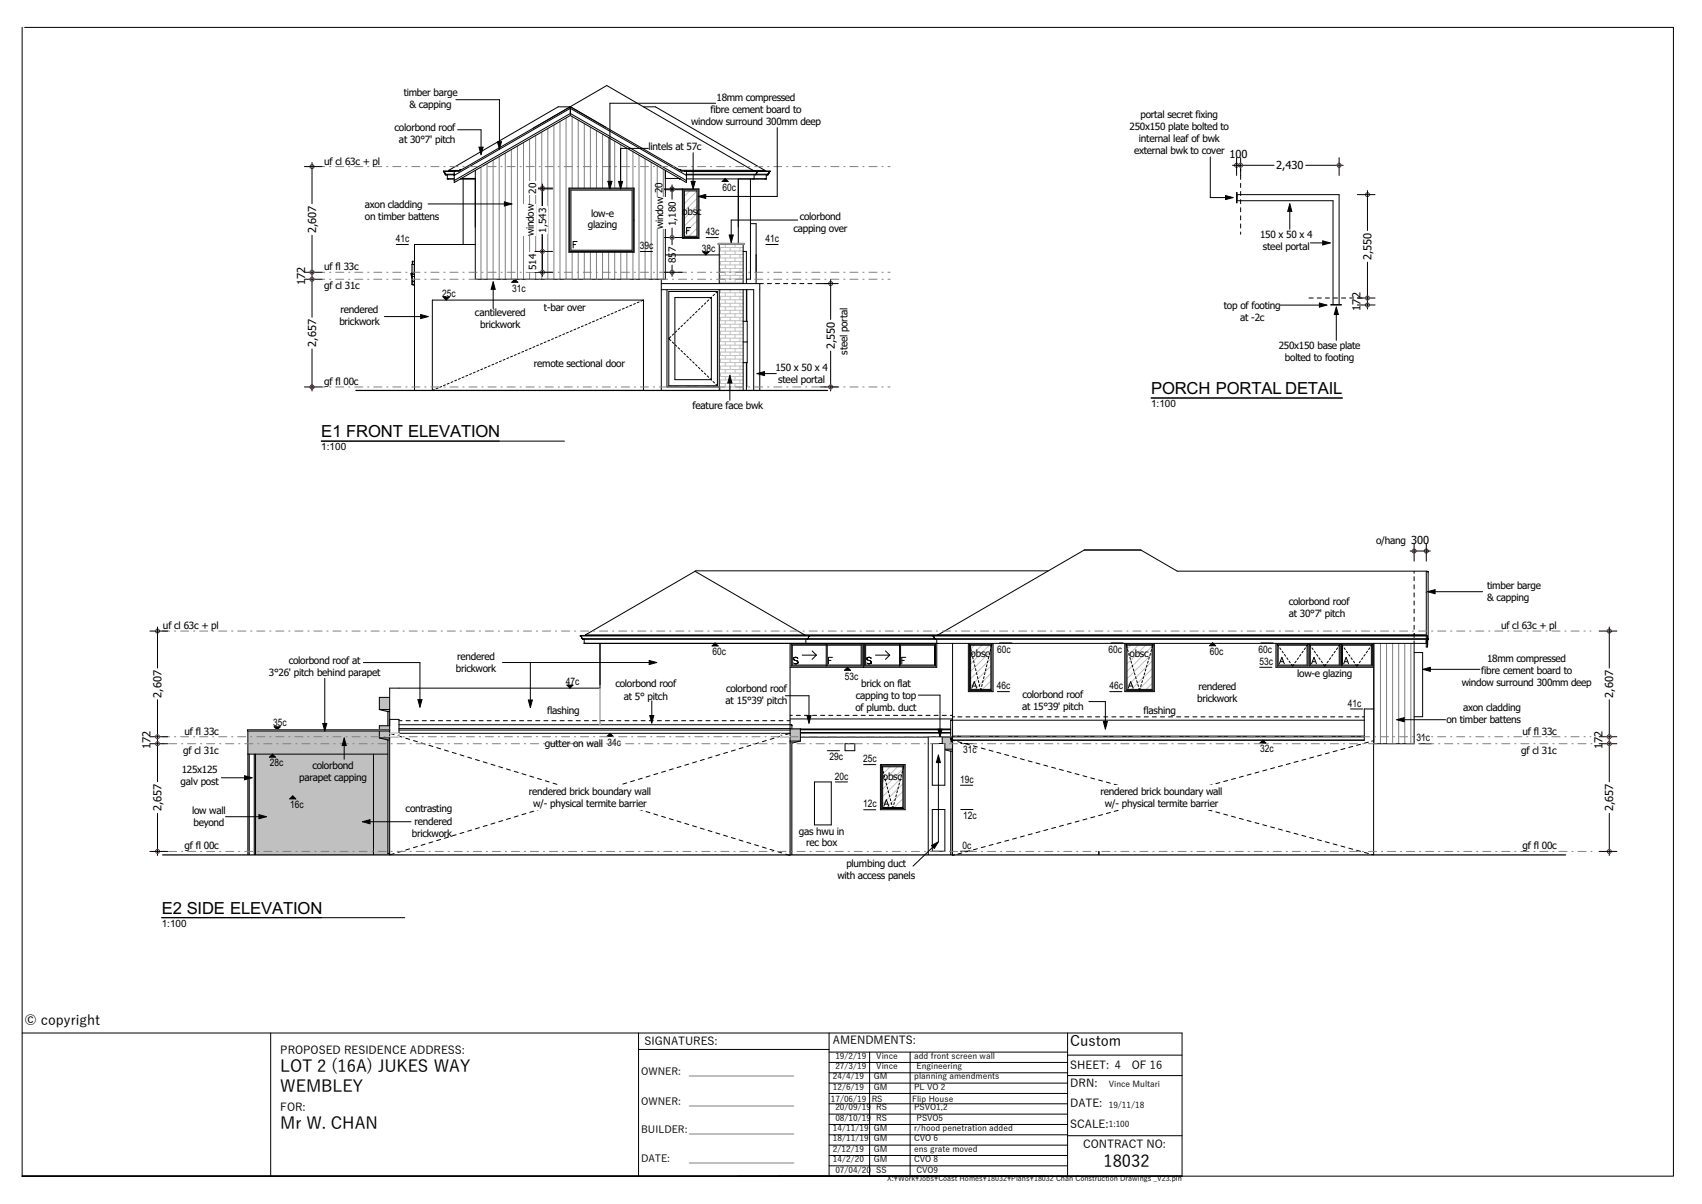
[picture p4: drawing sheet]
<svg xmlns="http://www.w3.org/2000/svg" width="420mm" height="297mm" viewBox="0 0 420 297" stroke-linecap="round" stroke-linejoin="round" font-family="sans-serif">
<defs><g id="words">
<g font-size="4.1">
<text x="284.1" y="97.1">PORCH PORTAL DETAIL</text>
<text x="79.3" y="107.8">E1 FRONT ELEVATION</text>
<text x="39.9" y="225.3">E2 SIDE ELEVATION</text>
<text x="69.2" y="264.4">LOT 2 (16A) JUKES WAY</text>
<text x="69.2" y="269.4">WEMBLEY</text>
<text x="69.2" y="278.5">Mr W. CHAN</text>
<text x="272.3" y="287.9">18032</text>
</g>
<text font-size="3.6" x="264.1" y="258">Custom</text>
<text font-size="3.4" x="6.1" y="252.7">© copyright</text>
<g font-size="2.7">
<text x="303.4" y="39.1">100</text>
<text x="314.9" y="41.8">2,430</text>
<text x="78" y="57.5" transform="rotate(-90 78 57.5)">2,607</text>
<text x="338.4" y="64.2" transform="rotate(-90 338.4 64.2)">2,550</text>
<text x="75.3" y="70.3" transform="rotate(-90 75.3 70.3)">172</text>
<text x="335.7" y="76.6" transform="rotate(-90 335.7 76.6)">172</text>
<text x="78" y="85.6" transform="rotate(-90 78 85.6)">2,657</text>
<text x="206" y="86.1" transform="rotate(-90 206 86.1)">2,550</text>
<text x="39.9" y="172.1" transform="rotate(-90 39.9 172.1)">2,607</text>
<text x="398.1" y="172.1" transform="rotate(-90 398.1 172.1)">2,607</text>
<text x="37.2" y="184.8" transform="rotate(-90 37.2 184.8)">172</text>
<text x="395.4" y="184.8" transform="rotate(-90 395.4 184.8)">172</text>
<text x="39.9" y="200.2" transform="rotate(-90 39.9 200.2)">2,657</text>
<text x="398.1" y="200.2" transform="rotate(-90 398.1 200.2)">2,657</text>
<text x="159" y="257.8">SIGNATURES:</text>
<text x="205.5" y="257.7">AMENDMENTS:</text>
<text x="69.2" y="260">PROPOSED RESIDENCE ADDRESS:</text>
<text x="264.1" y="263.7">SHEET: 4</text>
<text x="279.3" y="263.7">OF 16</text>
<text x="264.1" y="268.2">DRN:</text>
<text x="69.2" y="274.1">FOR:</text>
<text x="264.1" y="273.2">DATE:</text>
<text x="264.1" y="278.2">SCALE:</text>
<text x="267.3" y="283.2">CONTRACT NO:</text>
</g>
<g font-size="2.5">
<text x="99.6" y="23.8">timber barge</text>
<text x="101.1" y="26.7">&amp; capping</text>
<text x="175.4" y="27.8">fibre cement board to</text>
<text x="176.8" y="24.8">18mm compressed</text>
<text x="281.4" y="29.1">portal secret fixing</text>
<text x="97.4" y="32.3">colorbond roof</text>
<text x="98.5" y="35.2">at 30°7' pitch</text>
<text x="170.5" y="30.8">window surround 300mm deep</text>
<text x="278.7" y="32.1">250x150 plate bolted to</text>
<text x="281" y="35.1">internal leaf of bwk</text>
<text x="80" y="40.6">uf cl 63c + pl</text>
<text x="160" y="37.1">lintels at 57c</text>
<text x="279.8" y="38">external bwk to cover</text>
<text x="132.3" y="47.8" transform="rotate(-90 132.3 47.8)">20</text>
<text x="163.5" y="47.7" transform="rotate(-90 163.5 47.7)">20</text>
<text x="178.3" y="47.1">60c</text>
<text x="90" y="51.3">axon cladding</text>
<text x="145.9" y="53.5">low-e</text>
<text x="168.4" y="53">obsc</text>
<text x="90" y="54.3">on timber battens</text>
<text x="97.7" y="59.7">41c</text>
<text x="131.7" y="58.2" transform="rotate(-90 131.7 58.2)">window</text>
<text x="134.8" y="57.4" transform="rotate(-90 134.8 57.4)">1,543</text>
<text x="145.1" y="56.2">glazing</text>
<text x="163.6" y="56.5" transform="rotate(-90 163.6 56.5)">window</text>
<text x="166.7" y="55.8" transform="rotate(-90 166.7 55.8)">1,180</text>
<text x="174.2" y="58">43c</text>
<text x="188.9" y="59.7">41c</text>
<text x="195.8" y="57.2">capping over</text>
<text x="197.4" y="54.2">colorbond</text>
<text x="310.9" y="58.8">150 x 50 x 4</text>
<text x="157.9" y="61.4">39c</text>
<text x="166.7" y="64.9" transform="rotate(-90 166.7 64.9)">857</text>
<text x="173.2" y="62.1">38c</text>
<text x="311.7" y="61.7">steel portal</text>
<text x="80" y="71.4">gf cl 31c</text>
<text x="80" y="66.7">uf fl 33c</text>
<text x="126.4" y="71.9">31c</text>
<text x="132.3" y="66.6" transform="rotate(-90 132.3 66.6)">514</text>
<text x="84.1" y="77.3">rendered</text>
<text x="109.1" y="73.2">25c</text>
<text x="117.2" y="78">cantilevered</text>
<text x="134.2" y="76.6">t-bar over</text>
<text x="302" y="76.2">top of footing</text>
<text x="83.7" y="80.3">brickwork</text>
<text x="118.5" y="81">brickwork</text>
<text x="306" y="79.2">at -2c</text>
<text x="209.1" y="87.5" transform="rotate(-90 209.1 87.5)">steel portal</text>
<text x="315.6" y="86">250x150 base plate</text>
<text x="317.1" y="89">bolted to footing</text>
<text x="80" y="94.9">gf fl 00c</text>
<text x="131.7" y="90.4">remote sectional door</text>
<text x="191.3" y="91.4">150 x 50 x 4</text>
<text x="192.1" y="94.4">steel portal</text>
<text x="170.9" y="100.8">feature face bwk</text>
<text x="284.1" y="100.4">1:100</text>
<text x="79.3" y="111">1:100</text>
<text x="339.6" y="134.3">o/hang 300</text>
<text x="318" y="149.1">colorbond roof</text>
<text x="367" y="145.2">timber barge</text>
<text x="367" y="148.2">&amp; capping</text>
<text x="40.2" y="155.2">uf cl 63c + pl</text>
<text x="318" y="152.1">at 30°7' pitch</text>
<text x="370.4" y="155.2">uf cl 63c + pl</text>
<text x="175.8" y="161.6">60c</text>
<text x="239.5" y="162">obsc</text>
<text x="246" y="161">60c</text>
<text x="273.5" y="161">60c</text>
<text x="278.7" y="162">obsc</text>
<text x="298.6" y="161.6">60c</text>
<text x="310.5" y="161">60c</text>
<text x="66.4" y="166.8">3°26' pitch behind parapet</text>
<text x="71.2" y="163.8">colorbond roof at</text>
<text x="112.5" y="165.7">brickwork</text>
<text x="112.8" y="162.7">rendered</text>
<text x="208.5" y="167.6">53c</text>
<text x="310.8" y="164">53c</text>
<text x="320.1" y="166.9">low-e glazing</text>
<text x="365.5" y="166.2">fibre cement board to</text>
<text x="367" y="163.2">18mm compressed</text>
<text x="139.6" y="168.9">47c</text>
<text x="151.9" y="169.6">colorbond roof</text>
<text x="153.9" y="172.6">at 5° pitch</text>
<text x="179.1" y="173.6">at 15°39' pitch</text>
<text x="179.2" y="170.6">colorbond roof</text>
<text x="211.2" y="172.4">capping to top</text>
<text x="212.5" y="169.4">brick on flat</text>
<text x="246" y="170">46c</text>
<text x="252.3" y="172.1">colorbond roof</text>
<text x="273.8" y="170">46c</text>
<text x="295.4" y="173.1">brickwork</text>
<text x="295.8" y="170.2">rendered</text>
<text x="360.7" y="169.2">window surround 300mm deep</text>
<text x="67.4" y="179.2">35c</text>
<text x="135" y="176.2">flashing</text>
<text x="211.1" y="175.3">of plumb. duct</text>
<text x="252.2" y="175">at 15°39' pitch</text>
<text x="282.2" y="176.2">flashing</text>
<text x="332.6" y="174.3">41c</text>
<text x="356.9" y="178.4">on timber battens</text>
<text x="361" y="175.4">axon cladding</text>
<text x="45.2" y="185.9">gf cl 31c</text>
<text x="45.5" y="181.2">uf fl 33c</text>
<text x="134.5" y="184.2">gutter on wall 34c</text>
<text x="237.7" y="185.8">31c</text>
<text x="311" y="185.6">32c</text>
<text x="349.5" y="182.9">31c</text>
<text x="375.4" y="185.9">gf cl 31c</text>
<text x="375.7" y="181.2">uf fl 33c</text>
<text x="44.8" y="190.8">125x125</text>
<text x="66.6" y="189.1">28c</text>
<text x="77.1" y="189.7">colorbond</text>
<text x="204.7" y="187.6">29c</text>
<text x="213" y="188">25c</text>
<text x="44.6" y="193.8">galv post</text>
<text x="73.8" y="192.7">parapet capping</text>
<text x="130.5" y="196.2">rendered brick boundary wall</text>
<text x="206" y="192.3">20c</text>
<text x="217.9" y="192.3">obsc</text>
<text x="236.9" y="193.1">19c</text>
<text x="271.6" y="196.2">rendered brick boundary wall</text>
<text x="47.4" y="200.8">low wall</text>
<text x="47.7" y="203.8">beyond</text>
<text x="71.6" y="199.3">16c</text>
<text x="100.1" y="200.4">contrasting</text>
<text x="102.3" y="203.4">rendered</text>
<text x="131.6" y="199.2">w/- physical termite barrier</text>
<text x="213" y="199.2">12c</text>
<text x="237.7" y="202.1">12c</text>
<text x="272.6" y="199.2">w/- physical termite barrier</text>
<text x="45.5" y="209.5">gf fl 00c</text>
<text x="101.6" y="206.4">brickwork</text>
<text x="197.1" y="206">gas hwu in</text>
<text x="199" y="208.7">rec box</text>
<text x="237.5" y="209.4">0c</text>
<text x="375.7" y="209.5">gf fl 00c</text>
<text x="208.9" y="213.8">plumbing duct</text>
<text x="206.6" y="216.8">with access panels</text>
<text x="39.9" y="228.6">1:100</text>
<text x="158.2" y="265.3">OWNER:</text>
<text x="170.1" y="265.3">_____________________</text>
<text x="158.2" y="272.6">OWNER:</text>
<text x="170.1" y="272.6">_____________________</text>
<text x="158.2" y="279.6">BUILDER:_____________________</text>
<text x="158.2" y="286.6">DATE:</text>
<text x="170.1" y="286.6">_____________________</text>
</g>
<g font-size="2.1">
<text x="206.1" y="261.1">19/2/19</text>
<text x="206.1" y="263.7">27/3/19</text>
<text x="216.2" y="261.1">Vince</text>
<text x="216.2" y="263.7">Vince</text>
<text x="225.6" y="261.1">add front screen wall</text>
<text x="226.2" y="263.7">Engineering</text>
<text x="205.5" y="266.2">24/4/19</text>
<text x="205.5" y="268.8">12/6/19</text>
<text x="215.6" y="266.2">GM</text>
<text x="215.6" y="268.8">GM</text>
<text x="225.6" y="266.2">planning amendments</text>
<text x="225.6" y="268.8">PL VO 2</text>
<text x="273.6" y="268.1">Vince Multari</text>
<text x="205" y="271.7">17/06/19</text>
<text x="206.1" y="273.9">20/09/19</text>
<text x="215.1" y="271.7">RS</text>
<text x="216.2" y="273.9">RS</text>
<text x="225.1" y="271.7">Flip House</text>
<text x="225.6" y="273.9">PSVO1,2</text>
<text x="273.6" y="273.2">19/11/18</text>
<text x="205.5" y="279">14/11/19</text>
<text x="205.5" y="281.5">18/11/19</text>
<text x="206.1" y="276.4">08/10/19</text>
<text x="215.6" y="279">GM</text>
<text x="215.6" y="281.5">GM</text>
<text x="216.2" y="276.4">RS</text>
<text x="225.6" y="279">r/hood penetration added</text>
<text x="225.6" y="281.5">CVO 6</text>
<text x="226.2" y="276.4">PSVO5</text>
<text x="273.6" y="277.9">1:100</text>
<text x="205.5" y="284.1">2/12/19</text>
<text x="205.5" y="286.7">14/2/20</text>
<text x="215.6" y="284.1">GM</text>
<text x="215.6" y="286.7">GM</text>
<text x="225.6" y="284.1">ens grate moved</text>
<text x="225.6" y="286.7">CVO 8</text>
<text x="206.1" y="289.2">07/04/20</text>
<text x="216.2" y="289.2">SS</text>
<text x="226.2" y="289.2">CVO9</text>
</g>
<text font-size="1.8" x="218.9" y="291.4">X:\Work\Jobs\Coast Homes\18032\Plans\18032 Chan Construction Drawings _V23.pln</text>
</g></defs>
<g fill="none" stroke="#000" stroke-width=".25">
<path d="M5.5 6.8v283.3h407.4M6.1 6.8h406.8v283.2M5.5 254.8h286.2v35.3M66.8 254.8v35.3M157.6 258.9h47M157.6 254.8v35.3M204.6 254.8v35.3M204.6 259.5h58.8M214.6 259.5v30.6M224.6 259.5v30.6M263.4 254.8v35.3M204.6 274.8h58.8"/>
<path d="M204.6 272.3h58.8M204.6 269.7h58.8M204.6 267.2h58.8M204.6 264.6h58.8M204.6 262.1h58.8M204.6 279.9h58.8M204.6 277.4h58.8M263.4 260.3h28.3M263.4 265.3h28.3M204.6 285h58.8M204.6 282.5h58.8M204.6 287.6h58.8"/>
<path d="M263.4 280.2h28.3"/>
</g>
<!-- layer: D1  WALLS-(external) -->
<g fill="none" stroke="#808080" stroke-width=".25">
<path d="M121.7 39.5v29.4M123.2 38.6v30.3M124.7 37.8v31.1M126.2 36.9v32M127.7 36v32.9M129.2 35.2v33.7M130.7 34.3v34.6M132.2 33.4v35.5M133.7 32.6v36.3M135.2 31.7v37.2M136.7 30.8v38.1M138.2 30v38.9"/>
<path d="M139.7 29.1v39.8M141.2 28.7v17.7M142.7 29.6v16.8M144.2 30.5v15.9M145.7 31.3v15.1M147.2 32.2v14.2M148.7 33.1v13.3M150.2 33.9v12.5M151.7 34.8v11.6M153.2 35.7v10.7M154.7 36.5v9.9M156.2 37.4v9"/>
<path d="M157.7 38.3v30.6M159.2 39.1v29.8M118.7 41.2v27.7M120.2 40.4v28.5M160.7 40v28.9M162.2 40.9v28M163.7 41.7v27.2M141.2 62.2v6.7M142.7 62.2v6.7M144.2 62.2v6.7M145.7 62.2v6.7M147.2 62.2v6.7"/>
<path d="M148.7 62.2v6.7M150.2 62.2v6.7M151.7 62.2v6.7M153.2 62.2v6.7M154.7 62.2v6.7M156.2 62.2v6.7"/>
</g>
<g fill="none" stroke="#c0c0c0" stroke-width=".25">
<path d="M170.2 47.1l-1.3 1.3M172 58.1l-.2 .2M172 56.3l-2 2M172 54.5l-3.1 3.1M172 52.6l-3.1 3.1M172 50.8l-3.1 3.1M172 49l-3.1 3.1M172 47.1l-3.1 3.1M177.5 69.7h5.9M177.5 80h5.9M177.5 79.1h5.9M177.5 78.3h5.9"/>
<path d="M177.5 77.4h5.9M177.5 76.5h5.9M177.5 75.7h5.9M177.5 74.8h5.9M177.5 74h5.9M177.5 73.1h5.9M177.5 72.2h5.9M177.5 68.8h5.9M177.5 67.9h5.9M177.5 67.1h5.9M177.5 66.2h5.9M177.5 65.4h5.9"/>
<path d="M177.5 64.5h5.9M177.5 63.6h5.9M177.5 62.8h5.9M177.5 61.9h5.9M177.5 61.1h5.9M177.8 61.1v.8M177.8 62.8v.8M177.8 64.5v.9M177.8 66.2v.9M177.8 67.9v.9M177.8 69.7v.3M177.8 71.5v.7"/>
<path d="M177.8 73.1v.9M177.8 74.8v.9M177.8 76.5v.9M177.8 78.3v.8M177.8 80v.8M179 60.3v.8M179 61.9v.9M179 63.6v.9M179 65.4v.8M179 67.1v.8M179 68.8v.9M179 72.2v.9"/>
<path d="M179 74v.8M179 75.7v.8M179 77.4v.9M179 79.1v.9M180.2 61.1v.8M180.2 62.8v.8M180.2 64.5v.9M180.2 66.2v.9M180.2 67.9v.9M180.2 69.7v.3M180.2 71.5v.7M180.2 73.1v.9"/>
<path d="M180.2 74.8v.9M180.2 76.5v.9M180.2 78.3v.8M180.2 80v.8M181.4 60.3v.8M181.4 61.9v.9M181.4 63.6v.9M181.4 65.4v.8M181.4 67.1v.8M181.4 68.8v.9M181.4 72.2v.9M181.4 74v.8"/>
<path d="M181.4 75.7v.8M181.4 77.4v.9M181.4 79.1v.9M182.6 61.1v.8M182.6 62.8v.8M182.6 64.5v.9M182.6 66.2v.9M182.6 67.9v.9M182.6 69.7v.3M182.6 71.5v.7M182.6 73.1v.9M182.6 74.8v.9"/>
<path d="M182.6 76.5v.9M182.6 78.3v.8M182.6 80v.8M177.5 96.3h5.9M177.5 95.5h5.9M177.5 94.6h5.9M177.5 93.7h5.9M177.5 92.9h5.9M177.5 92h5.9M177.5 91.2h5.9M177.5 90.3h5.9M177.5 89.4h5.9"/>
<path d="M177.5 88.6h5.9M177.5 87.7h5.9M177.5 86.9h5.9M177.5 86h5.9M177.5 85.1h5.9M177.5 84.3h5.9M177.5 83.4h5.9M177.5 82.6h5.9M177.5 81.7h5.9M177.5 80.8h5.9M177.8 81.7v.9M177.8 83.4v.9"/>
<path d="M177.8 85.1v.9M177.8 86.9v.8M177.8 88.6v.8M177.8 90.3v.9M177.8 92v.9M177.8 93.7v.9M177.8 95.5v.8M179 80.8v.9M179 82.6v.8M179 84.3v.8M179 86v.9M179 87.7v.9"/>
<path d="M179 89.4v.9M179 91.2v.8M179 92.9v.8M179 94.6v.9M179 96.3v.2M180.2 81.7v.9M180.2 83.4v.9M180.2 85.1v.9M180.2 86.9v.8M180.2 88.6v.8M180.2 90.3v.9M180.2 92v.9"/>
<path d="M180.2 93.7v.9M180.2 95.5v.8M181.4 80.8v.9M181.4 82.6v.8M181.4 84.3v.8M181.4 86v.9M181.4 87.7v.9M181.4 89.4v.9M181.4 91.2v.8M181.4 92.9v.8M181.4 94.6v.9M181.4 96.3v.2"/>
<path d="M182.6 81.7v.9M182.6 83.4v.9M182.6 85.1v.9M182.6 86.9v.8M182.6 88.6v.8M182.6 90.3v.9M182.6 92v.9M182.6 93.7v.9M182.6 95.5v.8"/>
</g>
<!-- layer: F2a  PLUMBING-(external)-dont show on site -->
<g fill="#c0c0c0">
<path d="M101.7 64.5l.1 .7z" fill-rule="evenodd"/>
<path d="M101.8 64.5h.5v.7h-.5z" fill-rule="evenodd"/>
<path d="M101.7 65.2h.6v2h-.6z" fill-rule="evenodd"/>
<path d="M101.7 67.2v.2z" fill-rule="evenodd"/>
<path d="M101.7 68.5v1.6l.6 .3-.6-.2z" fill-rule="evenodd"/>
<path d="M101.7 68.6l.2 .9 .4-.1v.9l-.6-.2z" fill-rule="evenodd"/>
<path d="M101.7 67.2l.6 .1-.6 .1z" fill-rule="evenodd"/>
</g>
<!-- layer: F2  PLUMBING-(external) -->
<path d="M183.4 79.3h1v10.2h-1M183.4 84.4h1" fill="none" stroke="#000" stroke-width=".25"/>
<!-- layer: D1  WALLS-(external) -->
<g fill="none" stroke="#000" stroke-width=".25">
<path d="M114.3 44.1v16.2M140.4 46.4h16.1v15.8h-16.1zM140.6 46.6h15.7v15.4h-15.7zM140.9 46.9h15.1v14.8h-15.1zM142.4 59.6h-1v1.6M164.2 42v26.9h-46.9v-24.9M168.4 46.6h4.1v12.2h-4.1zM168.6 46.8h3.7v11.8h-3.7zM168.9 47.1h3.1v11.2h-3.1zM169.4 56.9h.6M170.4 56.1h-1v1.6M182.2 44.1v15.9"/>
<path d="M185.2 55.2h1.4v14.8M185.2 44.1v24.8h-1M117.3 60.3h-15v36.2h85.2v-26.5h-24.3M141.4 60.3h.6M144.8 80l-.4 .2M145.8 79.6l-.5 .2M146.7 79.2l-.5 .2M147.6 78.8l-.5 .2M148.5 78.4l-.4 .2M149.4 78l-.4 .2M150.4 77.6l-.5 .2M151.3 77.2l-.5 .2"/>
<path d="M152.2 76.8l-.5 .2M153.1 76.5l-.4 .1M154 76.1l-.4 .2M155 75.7l-.5 .2M155.9 75.3l-.5 .2M156.8 74.9l-.5 .2M157.7 74.5l-.4 .2M158.8 74l-.6 .3M158.8 74h-52.1v22.3M158.8 74v22.3h-52.1M163.2 68.9v27.6M163.2 71.5h22.8v25"/>
<path d="M164.2 62.9h13.3M164.6 71.5v24h12.9M169.1 79.6l-.3 .3M169.9 78.9l-.4 .3M170.6 78.2l-.4 .3M171.3 77.5l-.4 .3M172 76.8l-.3 .3M172.7 76.1l-.3 .3M173.4 75.4l-.3 .3M174.2 74.7l-.4 .3M174.9 74l-.4 .3M175.5 73.4l-.3 .2"/>
<path d="M175.5 73.4h-9v20.3h9M175.5 73.4v20.3M175.6 73.3l-.1 .1M176.3 72.6l-.3 .3M177 71.9l-.3 .4M177 71.9h-12v23.3h12M177 71.9v23.3M177.5 60.3v9.7M177.5 71.5v25M183.4 60.3v9.7M183.4 71.5v25M183.4 62h.8v8"/>
<path d="M184.2 71.5v7.8M184.3 71.5v7.8M186.6 62.9v4.3M107.1 96.1l-.4 .2M108.1 95.7l-.5 .2M109 95.3l-.5 .2M109.9 94.9l-.5 .2M110.8 94.5l-.4 .2M111.7 94.2l-.4 .1M112.7 93.8l-.5 .2M113.6 93.4l-.5 .2M114.5 93l-.5 .2"/>
<path d="M115.4 92.6l-.4 .2M116.3 92.2l-.4 .2M117.3 91.8l-.5 .2M118.2 91.4l-.5 .2M119.1 91l-.5 .2M120 90.6l-.4 .2M120.9 90.2l-.4 .2M121.9 89.8l-.5 .2M122.8 89.4l-.5 .2M123.7 89l-.5 .2M124.6 88.6l-.4 .2M125.5 88.3l-.4 .1"/>
<path d="M126.5 87.9l-.5 .2M127.4 87.5l-.5 .2M128.3 87.1l-.5 .2M129.2 86.7l-.4 .2M130.1 86.3l-.4 .2M131.1 85.9l-.5 .2M132 85.5l-.5 .2M132.9 85.1l-.5 .2M133.8 84.7l-.5 .2M134.7 84.3l-.4 .2M135.6 83.9l-.4 .2M136.6 83.5l-.5 .2"/>
<path d="M137.5 83.1l-.5 .2M138.4 82.7l-.5 .2M139.3 82.4l-.4 .1M140.2 82l-.4 .2M141.2 81.6l-.5 .2M142.1 81.2l-.5 .2M143 80.8l-.5 .2M143.9 80.4l-.4 .2M165.5 83l-.5 .5 .5 .5M165.9 84.4l.4 .3M166.3 82.3l-.4 .4M166.6 85.1l.4 .3"/>
<path d="M167 81.6l-.4 .4M167.3 85.8l.4 .3M167.7 81l-.4 .3M168.1 86.5l.3 .3M168.4 80.3l-.3 .3M168.8 87.2l.3 .3M169.5 87.8l.4 .4M170.2 88.5l.4 .4M170.9 89.2l.4 .4M171.7 89.9l.3 .4M172.4 90.6l.3 .4M173.1 91.3l.3 .4"/>
<path d="M173.8 92l.4 .4M174.5 92.7l.4 .4M175.2 93.4l.3 .3M175.5 93.7l.1 .1M176 94.1l.3 .4M176.7 94.8l.3 .4M184.2 89.5v7M184.3 89.5l-.1 6"/>
</g>
<!-- layer: J1  ROOF-(cover) -->
<g fill="none" stroke="#000" stroke-width=".25">
<path d="M131.6 31.6l18.1-10.5 36.1 20.9M140.7 26.4h-3l-27 15.6M140.7 26.3h.1M140.7 26.3l8.7 5M158.8 26.4h2.9l27.1 15.6M110.7 42h2.8M110.7 44.1h1.4M110.7 42v.2M110.7 44.1h.1M113.6 44.1h3.7M168 42h17.8M182.2 44.1h6.6"/>
<path d="M185.8 42v.2M185.8 42h3M185.8 44.1h.1M188.8 42v.2M188.8 44.1h.1"/>
</g>
<g fill="none" stroke="#000" stroke-width=".25">
<path d="M140.7 26.3l-27.5 15.9M140.7 28l28.7 16.5M140.7 26.3l27.5 15.9M140.7 26.3v1.7M140.7 28l-28.6 16.5M140.7 26.3h.1M109.4 42.3h2.7M109.4 42.3l.4 .6M109.8 42.8v.1M109.8 42.9h.1M109.9 42.9v.1M109.9 42.9l.1 .1"/>
<path d="M110 43h.1M110 43v.1h2.1M110.4 43.1v1h1.7M112.1 43h-2.1M112.1 42.2v2.8l28.6-16.5 28.7 16.5v-2.8M112.1 43.3l28.6-16.6 28.7 16.6M112.2 42.2h.1M112.4 42.2h.1M113.3 42.2h-3.9v.1M113.7 44.1h3.6M113.9 41.8h-.4v.3M117.3 42v2h-3.5"/>
<path d="M164.2 42v2h3.4M167.6 41.8h.4v.3M167.7 44.1h.1M168.2 42.2h21.8v.1M168.9 42.2h.1M169 42.2h.1M186.1 43.1v1M186.7 42.7l-.2 .4M186.7 42.7h.1M186.9 42.2h.1M187 42.2l-.3 .5M189.1 43.1v1h-19.7"/>
<path d="M189.5 43.1h.1M189.5 43v.1h-20.1M189.5 43h.1M189.5 43h-20.1M189.6 42.9l-.1 .1M189.6 42.9h.1M189.7 42.7l-.1 .2M189.7 42.7h.1M190 42.3l-.3 .4M190 42.3h-20.6M101.6 68.3l.3 1.2 .4-.1M102.3 67.3l-.9 .2 .2 .8"/>
<path d="M102.3 68.1l-.7 .2M102.3 67.6l-.8 .2"/>
</g>
<path d="M177.2 60h6.5v.3h-6.5z" fill="none" stroke="#808080" stroke-width=".25"/>
<!-- layer: F2a  PLUMBING-(external)-dont show on site -->
<path d="M101.7 67.2h.6M101.7 67.2v2.9l.6 .2M101.8 64.5v.7M102.3 64.5h-.6v.7M102.3 65.2h-.6v5l.6 .2" fill="none" stroke="#000" stroke-width=".25"/>
<!-- layer: K1  TEXT-(notes) -->
<path d="M174.3 58.6h3M178.2 44.8l.7-.8 .8 .8zM97.8 60.3h3M109.4 73.3h1.5l-.8 .7zM127 68.9l.8 .7h-1.5zM158 62h3M173.4 62.1h1.5l-.7 .8zM189 60.3h3" fill="none" stroke="#000" stroke-width=".25"/>
<path d="M178.2 44.8l.7-.8 .8 .8zM109.4 73.3h1.5l-.8 .7zM126.3 69.6l.7-.7 .8 .7zM173.4 62.1h1.5l-.7 .8z" fill="#000"/>
<path d="M98.3 96.3h103.1v5.9h-103.1z" fill-rule="evenodd" fill="#fff"/>
<path d="M87.8 96.3h116.4" fill="none" stroke="#000" stroke-width=".3"/>
<!-- layer: K1  TEXT-(notes) -->
<g fill="none" stroke="#808080" stroke-width=".25">
<path d="M79.6 41.1h.5M81.3 41.1h.3M82.8 41.1h2M86 41.1h.3M87.5 41.1h2M90.7 41.1h.3M92.2 41.1h2M95.4 41.1h.3M96.9 41.1h2M100.1 41.1h.3M101.6 41.1h2M104.8 41.1h.3"/>
<path d="M106.3 41.1h2M109.5 41.1h.3M111 41.1h2M114.2 41.1h.3M115.7 41.1h2M118.9 41.1h.3M120.4 41.1h2M123.6 41.1h.3M125.1 41.1h2M128.3 41.1h.3M129.8 41.1h2M133 41.1h.3"/>
<path d="M134.5 41.1h2M137.7 41.1h.3M139.2 41.1h2M142.4 41.1h.3M143.9 41.1h2M147.1 41.1h.3M148.6 41.1h2M151.8 41.1h.3M153.3 41.1h2M156.5 41.1h.3M158 41.1h2M161.2 41.1h.3"/>
<path d="M162.7 41.1h2M165.9 41.1h.3M167.4 41.1h2M170.6 41.1h.3M172.1 41.1h2M175.3 41.1h.3M176.8 41.1h2M180 41.1h.3M181.5 41.1h2M184.7 41.1h.3M186.2 41.1h2M189.4 41.1h.3"/>
<path d="M190.9 41.1h2M194.1 41.1h.3M195.6 41.1h2M198.8 41.1h.3M200.3 41.1h2M203.5 41.1h.3M205 41.1h2M208.2 41.1h.3M209.7 41.1h2M212.9 41.1h.3M214.4 41.1h2M217.6 41.1h.3"/>
<path d="M219.1 41.1h.5M79.6 68.9h.5M79.6 67.2h.5M81.3 68.9h.3M81.3 67.2h.3M82.8 68.9h2M82.8 67.2h2M86 68.9h.3M86 67.2h.3M87.5 68.9h2M87.5 67.2h2M90.7 68.9h.3"/>
<path d="M90.7 67.2h.3M92.2 68.9h2M92.2 67.2h2M95.4 68.9h.3M95.4 67.2h.3M96.9 68.9h2M96.9 67.2h2M100.1 68.9h.3M100.1 67.2h.3M101.6 68.9h2M101.6 67.2h2M104.8 68.9h.3"/>
<path d="M104.8 67.2h.3M106.3 68.9h2M106.3 67.2h2M109.5 68.9h.3M109.5 67.2h.3M111 68.9h2M111 67.2h2M114.2 68.9h.3M114.2 67.2h.3M115.7 68.9h2M115.7 67.2h2M118.9 68.9h.3"/>
<path d="M118.9 67.2h.3M120.4 68.9h2M120.4 67.2h2M123.6 68.9h.3M123.6 67.2h.3M125.1 68.9h2M125.1 67.2h2M128.3 68.9h.3M128.3 67.2h.3M129.8 68.9h2M129.8 67.2h2M133 68.9h.3"/>
<path d="M133 67.2h.3M134.5 68.9h2M134.5 67.2h2M137.7 68.9h.3M137.7 67.2h.3M139.2 68.9h2M139.2 67.2h2M142.4 68.9h.3M142.4 67.2h.3M143.9 68.9h2M143.9 67.2h2M147.1 68.9h.3"/>
<path d="M147.1 67.2h.3M148.6 68.9h2M148.6 67.2h2M151.8 68.9h.3M151.8 67.2h.3M153.3 68.9h2M153.3 67.2h2M156.5 68.9h.3M156.5 67.2h.3M158 68.9h2M158 67.2h2M161.2 68.9h.3"/>
<path d="M161.2 67.2h.3M162.7 68.9h2M162.7 67.2h2M165.9 68.9h.3M165.9 67.2h.3M167.4 68.9h2M167.4 67.2h2M170.6 68.9h.3M170.6 67.2h.3M172.1 68.9h2M172.1 67.2h2M175.3 68.9h.3"/>
<path d="M175.3 67.2h.3M176.8 68.9h2M176.8 67.2h2M180 68.9h.3M180 67.2h.3M181.5 68.9h2M181.5 67.2h2M184.7 68.9h.3M184.7 67.2h.3M186.2 68.9h2M186.2 67.2h2M189.4 68.9h.3"/>
<path d="M189.4 67.2h.3M190.9 68.9h2M190.9 67.2h2M194.1 68.9h.3M194.1 67.2h.3M195.6 68.9h2M195.6 67.2h2M198.8 68.9h.3M198.8 67.2h.3M200.3 68.9h2M200.3 67.2h2M203.5 68.9h.3"/>
<path d="M203.5 67.2h.3M205 68.9h2M205 67.2h2M208.2 68.9h.3M208.2 67.2h.3M209.7 68.9h2M209.7 67.2h2M212.9 68.9h.3M212.9 67.2h.3M214.4 68.9h2M214.4 67.2h2M217.6 68.9h.3"/>
<path d="M217.6 67.2h.3M219.1 68.9h.5M219.1 67.2h.5M79.6 95.5h.5M81.3 95.5h.3M82.8 95.5h2M86 95.5h.3M87.5 95.5h2M90.7 95.5h.3M92.2 95.5h2M95.4 95.5h.3M96.9 95.5h2"/>
<path d="M100.1 95.5h.3M101.6 95.5h2M104.8 95.5h.3M106.3 95.5h2M109.5 95.5h.3M111 95.5h2M114.2 95.5h.3M115.7 95.5h2M118.9 95.5h.3M120.4 95.5h2M123.6 95.5h.3M125.1 95.5h2"/>
<path d="M128.3 95.5h.3M129.8 95.5h2M133 95.5h.3M134.5 95.5h2M137.7 95.5h.3M139.2 95.5h2M142.4 95.5h.3M143.9 95.5h2M147.1 95.5h.3M148.6 95.5h2M151.8 95.5h.3M153.3 95.5h2"/>
<path d="M156.5 95.5h.3M158 95.5h2M161.2 95.5h.3M162.7 95.5h2M165.9 95.5h.3M167.4 95.5h2M170.6 95.5h.3M172.1 95.5h2M175.3 95.5h.3M176.8 95.5h2M180 95.5h.3M181.5 95.5h2"/>
<path d="M184.7 95.5h.3M186.2 95.5h2M189.4 95.5h.3M190.9 95.5h2M194.1 95.5h.3M195.6 95.5h2M198.8 95.5h.3M200.3 95.5h2M203.5 95.5h.3M205 95.5h2M208.2 95.5h.3M209.7 95.5h2"/>
<path d="M212.9 95.5h.3M214.4 95.5h2M217.6 95.5h.3M219.1 95.5h.5"/>
</g>
<g fill="none" stroke="#000" stroke-width=".25">
<path d="M112.5 24.6h10.7v10.4M112.9 32h5.8v4.3M118.2 36.3h1l-.5 1.9zM122.7 35h1l-.5 1.8zM140.7 26.3v2M160 36.6h-6.9v8.1M171 37.7v7M176.6 25.5h-26.1v19.2M191.8 31.5v17h-17.6M75.1 41.1h4.4M77 40.1v10.1M77 58v20.3"/>
<path d="M105.6 50.3h18.9M124.5 49.8l1.8 .5-1.8 .5zM132 46.6h4.4M132 46.4h4.4M133.9 45.4v5.3M133.9 57.9v10.3M150 44.7h1l-.5 1.9zM152.6 44.7h1l-.5 1.9zM170.5 44.7h1l-.5 1.9zM172.3 48.5l1.9-.5v1zM179.9 58h1l-.5 1.8zM196.8 54.3h-16.4v3.7"/>
<path d="M75.1 68.9h4.4M75.1 67.2h4.4M94.9 78.1h8.9M103.8 77.6l1.9 .5-1.9 .5zM121.7 71.4v4.7M121.7 69.5l.5 1.9h-1zM132 67.2h4.4M132 62h4.4M187.5 70h.9M189.4 70h1M191.4 70h1M193.4 70h1"/>
<path d="M195.4 70h1M197.4 70h1M199.4 70h1M201.4 70h1M203.4 70h.8M75.1 95.5h4.4M77 86.1v10.4M180.1 94.5v4.2M180.1 92.6l.5 1.9h-1zM186.8 92.2l1.9-.5v1zM188.7 92.2h2.9"/>
</g>
<path d="M118.2 36.3h1l-.5 1.9zM122.7 35h1l-.5 1.8zM124.5 49.8l1.8 .5-1.8 .5zM150 44.7h1l-.5 1.9zM152.6 44.7h1l-.5 1.9zM170.5 44.7h1l-.5 1.9zM172.3 48.5l1.9-.5v1zM179.9 58h1l-.5 1.8zM103.8 77.6l1.9 .5-1.9 .5zM121.7 69.5l.5 1.9h-1zM180.1 92.6l.5 1.9h-1zM186.8 92.2l1.9-.5v1z" fill="#000"/>
<g fill="none" stroke="#eb0000" stroke-width=".25">
<circle cx="77" cy="41.1" r=".5"/>
<circle cx="133.9" cy="46.4" r=".5"/>
<circle cx="133.9" cy="46.6" r=".5"/>
<circle cx="77" cy="67.2" r=".5"/>
<circle cx="77" cy="68.9" r=".5"/>
<circle cx="133.9" cy="62" r=".5"/>
<circle cx="133.9" cy="67.2" r=".5"/>
<circle cx="77" cy="95.5" r=".5"/>
</g>
<g fill="#fff">
<path d="M130.2 62.2h2.5v4.8h-2.5z" fill-rule="evenodd"/>
<path d="M132.6 50.9h2.5v6.9h-2.5z" fill-rule="evenodd"/>
<path d="M130.2 44.8h2.5v3.4h-2.5z" fill-rule="evenodd"/>
</g>
<path d="M164 58.6h4.3M164 46.8h4.3M164 46.6h4.3M165.8 45.6v3.5M165.8 56.3v4.1M164 67.2h4.3M165.8 65.4v2.8M202.5 70h4.4M205 69v9.8M202.5 95.5h4.4M205 86.6v9.9" fill="none" stroke="#000" stroke-width=".25"/>
<g fill="none" stroke="#eb0000" stroke-width=".25">
<circle cx="165.8" cy="46.8" r=".5"/>
<circle cx="165.8" cy="58.6" r=".5"/>
<circle cx="165.8" cy="46.6" r=".5"/>
<circle cx="165.8" cy="67.2" r=".5"/>
<circle cx="205" cy="70" r=".5"/>
<circle cx="205" cy="95.5" r=".5"/>
</g>
<g fill="#fff">
<path d="M129.3 50.4h3v7.8h-3z" fill-rule="evenodd"/>
<path d="M161.1 48.7h3v7.8h-3z" fill-rule="evenodd"/>
</g>
<!-- layer: D1  WALLS-(external) -->
<path d="M219.6 189.1l-1.8 1.9M221.5 189.1l-3.7 3.7M222.8 198.9l-.3 .3M222.8 197l-2.2 2.2M222.8 195.2l-4 4M222.8 193.3l-5 5M222.8 191.5l-5 5M222.8 189.7l-5 5" fill="none" stroke="#c0c0c0" stroke-width=".25"/>
<path d="M61.2 180h32.4v2l2.1 .5v3.5h-34.5z" fill-rule="evenodd" fill="#c0c0c0"/>
<path d="M339.2 181.7v1.8M340.7 181.7v1.8M342.2 181.7v1.8M343.7 181.7v1.8M345.2 181.7v1.8M346.7 181.7v1.8M348.2 181.7v1.8" fill="none" stroke="#808080" stroke-width=".25"/>
<path d="M62.9 186v25" fill="none" stroke="#c0c0c0" stroke-width=".32"/>
<path d="M61.3 186v25" fill="none" stroke="#c0c0c0" stroke-width=".33"/>
<g fill="none" stroke="#c0c0c0" stroke-width=".25">
<path d="M240.4 159.2l-.9 .9M242.3 159.2l-2.8 2.7M244.1 159.2l-4.6 4.6M279.1 159.2l-1 .9M280.9 159.2l-2.8 2.7M282.7 159.2l-4.6 4.6M284.3 159.4l-6.2 6.2M244.5 169.8l-.2 .3M244.5 168l-2.1 2.1M244.5 166.1l-3.9 4M244.5 164.3l-5 5M244.5 162.4l-5 5"/>
<path d="M244.5 160.6l-5 5M284.3 168.6l-1.4 1.5M284.3 166.8l-3.3 3.3M284.3 164.9l-5.1 5.2M284.3 163.1l-6.2 6.2M284.3 161.3l-6.2 6.2"/>
</g>
<path d="M92.2 186h3.5v24.5h.5v.5h-4z" fill-rule="evenodd" fill="#c0c0c0"/>
<path d="M339.2 158.7v23M340.7 158.7v23M342.2 158.7v23M343.7 158.7v23M345.2 158.7v23M346.7 158.7v23M348.2 158.7v23" fill="none" stroke="#808080" stroke-width=".25"/>
<path d="M63.1 186h29.1v25h-29.1z" fill-rule="evenodd" fill="#c0c0c0"/>
<!-- layer: F2a  PLUMBING-(external)-dont show on site -->
<path d="M95.9 175.5v3.5" fill="none" stroke="#c0c0c0" stroke-width=".45"/>
<g fill="#c0c0c0">
<path d="M93.6 172h2.6v3h-2.6z" fill-rule="evenodd"/>
<path d="M93.6 175h2.6v.5z" fill-rule="evenodd"/>
</g>
<path d="M95.9 182.5v28" fill="none" stroke="#c0c0c0" stroke-width=".45"/>
<g fill="#c0c0c0">
<path d="M93.6 179h2.6v3h-2.6z" fill-rule="evenodd"/>
<path d="M93.6 182h2.6v.5z" fill-rule="evenodd"/>
</g>
<path d="M195.2 183.3v27.7" fill="none" stroke="#c0c0c0" stroke-width=".45"/>
<g fill="#c0c0c0">
<path d="M195 179.8h2.5v3h-2.5z" fill-rule="evenodd"/>
<path d="M195 182.8h2.5l-2 .5h-.5z" fill-rule="evenodd"/>
</g>
<path d="M234.8 185.3v25.7" fill="none" stroke="#c0c0c0" stroke-width=".45"/>
<g fill="#c0c0c0">
<path d="M232.5 181.8h2.6v.2l-.5 .2 .1 .8h.4v1.8h-2.6z" fill-rule="evenodd"/>
<path d="M232.5 184.8h2.6v.5z" fill-rule="evenodd"/>
</g>
<!-- layer: D1  WALLS-(external) -->
<g fill="none" stroke="#000" stroke-width=".25">
<path d="M148.1 158.7v20.1M195 158.7v20.1M195.3 158.9h17.5v5.4h-17.5zM203.9 159.2h-8.4v4.9h8.4M203.9 158.9v5.4M204.1 159.2h8.4v4.9h-8.4zM213.1 158.7v5.9M213.4 158.9h17.5v5.4h-17.5zM222 159.2h-8.4v4.9h8.4M222 158.9v5.4M222.2 159.2h8.4v4.9h-8.4zM231.2 158.7v5.9h-36.2"/>
<path d="M235.1 158.7v18.9M239 158.7v11.9h6.1v-11.9M239.3 158.9h5.5M239.3 158.9l.1 .7M239.3 158.9v11.4h5.5v-11.4M239.5 159.2h5v10.9h-5zM244.8 158.9l-.2 .7M277.6 158.7v11.9h7.3v-11.9M277.9 158.9h6.7M277.9 158.9v11.4h6.7v-11.4M277.9 158.9l.2 .9M278.1 159.2h6.2v10.9h-6.2z"/>
<path d="M284.6 158.9l-.3 .9M314.9 158.7v5.9h24.1M315.2 158.9l.3 .5M315.2 158.9v5.4h7.6v-5.4M315.2 158.9h7.6M315.4 159.2h7.1v4.9h-7.1zM315.8 159.8l.3 .4M322.2 159.8l-.3 .4M322.8 158.9l-.4 .5M323.1 158.9l.3 .5M323.1 158.9v5.4h7.6v-5.4M323.1 158.9h7.6"/>
<path d="M323.3 159.2h7.2v4.9h-7.2zM323.7 159.8l.3 .4M330.1 159.8l-.3 .4M330.7 158.9l-.3 .5M331 158.9l.4 .5M331 158.9v5.4h7.7v-5.4M331 158.9h7.7M331.3 159.2h7.1v4.9h-7.1zM331.7 159.8l.3 .4M338 159.8l-.3 .4M338.7 158.9l-.4 .5M339 158.7v52.3h-103.9v-25.7"/>
<path d="M349 158.7v24.8h-10M96.2 177.5h2.3v4.2h-2.3M148.1 169.7h-51.9v9.3M195.8 162.5h.1M195.8 162.4v.1M195.8 162.4h.1M195.8 162.5l.1 .2M195.8 163.5l.4 .2h.5M195.9 162.7h.1M195.9 162.3h-.1M195.9 162.7v.1M195.9 162.8h.1"/>
<path d="M195.9 162.3h.1M196 162.8h.1M196 162.8l.6 .2M196 162.2l-.1 .1M196.1 162.2h-.1M196.3 162.1l-.2 .1M196.3 162.1h.1M196.4 162.1l.1 .1M196.5 162.2h.1M196.6 162.2l.2 .1M196.6 163h.1M196.7 163v.1"/>
<path d="M196.7 163.1h.1M196.7 163.7h.1M196.8 163.7h.1M196.8 162.3h.1M196.8 163.1h.1M196.8 163.6v.1M196.8 163.1v.1M196.8 163.6h.1M196.8 163.2h.1M196.8 162.3l.1 .1M196.9 163.6h-.1M196.9 163.2v.1"/>
<path d="M196.9 163.6h.1M196.9 163.3h.1M196.9 163.5h.1M196.9 163.3v.1M196.9 163.4h.1M196.9 163.4v.1M197.9 161.6h3.5M200.4 160.6l1 1M201.4 161.6l-1 1.1M204.4 162.9h.6M205.4 162.2h-1v1.6M213.9 162.5h.1"/>
<path d="M213.9 162.4v.1M213.9 162.4h.1M213.9 162.5v.1M213.9 163.5l.6 .3M213.9 162.3v.1M213.9 162.6h.1M213.9 162.3h.1M213.9 162.6l.1 .1M214 162.3h-.1M214 162.7h.1M214 162.7v.1M214 162.8h.1"/>
<path d="M214 162.3h.1M214.1 162.8h.1M214.1 162.2l-.1 .1M214.2 162.8l.6 .3M214.2 162.2h-.1M214.2 162.2h.1M214.4 162.1l-.2 .1M214.4 162.1h.1M214.5 163.8h.1M214.5 162.1l.1 .1M214.6 162.2h.1M214.7 162.2h.1"/>
<path d="M214.8 162.2v.1M214.8 163.1h.1M214.8 163.7l-.3 .1M214.8 162.3l.2 .1M214.8 163.7h.1M214.9 163.7h-.1M214.9 163.7h.1M214.9 163.1h.1M214.9 163.1v.1M214.9 163.2h.1M214.9 163.6h.1M215 163.6h-.1"/>
<path d="M215 163.2v.1M215 163.6h.1M215 163.3h.1M215 163.5v.1M215 163.5h.1M215 163.3v.1M215 163.4h.1M215 163.4v.1M216 161.6h3.5M218.5 160.6l1 1M219.5 161.6l-1 1.1M222.5 162.9h.6"/>
<path d="M223.5 162.2h-1v1.6M239.6 160.1l.1 .5M239.8 161.1l.1 .5M239.8 169.8l.6-1.6 .6 1.6M240 162l.1 .5M240 169.2h.8M240.3 163l.1 .5M240.5 164l.1 .5M240.7 165l.1 .4M241 165.9l.1 .5M241.2 166.9l.1 .5M241.4 167.9l.1 .5"/>
<path d="M241.7 168.9l.1 .4M241.9 169.8l.1 .5 .1-.5M242.4 168.9l-.2 .4M242.6 167.9l-.1 .5M242.8 166.9l-.1 .5M243.1 165.9l-.1 .5M243.3 165l-.1 .4M243.5 164l-.1 .5M243.8 163l-.1 .5M244 162l-.1 .5M244.2 161.1l-.1 .5M244.5 160.1l-.1 .5"/>
<path d="M278.3 160.2l.1 .5M278.4 169.8l.6-1.6 .6 1.6M278.5 161.2l.2 .5M278.6 169.2h.8M278.8 162.2l.2 .4M279.1 163.1l.1 .5M279.4 164.1l.1 .5M279.7 165l.1 .5M279.9 166l.2 .5M280.2 167l.2 .4M280.5 167.9l.1 .5M280.8 168.9l.1 .4"/>
<path d="M281.1 169.8l.1 .5 .2-.5M281.6 168.9l-.1 .4M281.9 167.9l-.1 .5M282.2 167l-.1 .4M282.5 166l-.2 .5M282.8 165l-.2 .5M283 164.1l-.1 .5M283.3 163.1l-.1 .5M283.6 162.2l-.1 .4M283.9 161.2l-.2 .5M284.2 160.2l-.2 .5M315.7 163.8l.6-1.6 .6 1.6"/>
<path d="M315.9 163.2h.8M316.4 160.6l.3 .4M317 161.5l.2 .4M317.5 162.3l.3 .4M318.1 163.1l.3 .4M318.7 163.9l.3 .4 .3-.4M319.8 163.1l-.2 .4M320.4 162.3l-.3 .4M321 161.5l-.3 .4M321.6 160.6l-.3 .4M323.6 163.8l.7-1.6 .6 1.6M323.9 163.2h.7"/>
<path d="M324.3 160.6l.3 .4M324.9 161.5l.3 .4M325.5 162.3l.3 .4M326 163.1l.3 .4M326.6 163.9l.3 .4 .3-.4M327.8 163.1l-.3 .4M328.4 162.3l-.3 .4M328.9 161.5l-.3 .4M329.5 160.6l-.3 .4M331.6 163.8l.6-1.6 .6 1.6M331.8 163.2h.8M332.2 160.6l.3 .4"/>
<path d="M332.8 161.5l.3 .4M333.4 162.3l.3 .4M334 163.1l.3 .4M334.6 163.9l.2 .4 .3-.4M335.7 163.1l-.3 .4M336.3 162.3l-.3 .4M336.9 161.5l-.3 .4M337.4 160.6l-.2 .4M339 174.9h-2.3v7.7h-101.6M349 161h2.1v15.8h-2.1M61.2 186h34.5M61.5 186v25"/>
<path d="M62.7 186v25M63.1 186v25M92.2 186v25M93.6 180h-32.4v31h133.8v-28M96.2 182.2v28.8M96.2 180.9h98.8M192.7 180.9v.8h2.3M208.5 183.5h2.4v1.7h-2.4zM217.3 188.6h6.1v11.1h-6.1zM217.6 188.9l.2 .9M217.6 188.9v10.5h5.5v-10.5M217.6 188.9h5.5"/>
<path d="M217.8 189.1h5v10.1h-5zM217.9 190.2l.1 .5M218.1 198.9l.6-1.6 .6 1.6M218.2 191.2l.1 .5M218.3 198.4h.8M218.4 192.2l.1 .5M218.7 193.1l.1 .5M218.9 194.1l.1 .5M219.2 195.1l.1 .5M219.4 196.1l.2 .4M219.7 197l.1 .5M219.9 198l.2 .5"/>
<path d="M220.2 199l.1 .4 .1-.4M220.7 198l-.1 .5M220.9 197l-.1 .5M221.2 196.1l-.1 .4M221.4 195.1l-.1 .5M221.7 194.1l-.1 .5M222 193.1l-.2 .5M222.2 192.2l-.1 .5M222.5 191.2l-.2 .5M222.7 190.2l-.1 .5M223.1 188.9l-.3 .9M234.6 181.7h-5.5v29.3"/>
<path d="M195.4 211h39.2M271.2 210v1"/>
</g>
<!-- layer: J1  ROOF-(cover) -->
<g fill="none" stroke="#000" stroke-width=".25">
<path d="M144.5 156.6h87M144.5 158.7h87M144.5 156.6v.1M171.5 140.9l27.1 15.8M198.6 158.7h.1M231.5 156.6v.2M231.5 156.6v.1M231.5 158.7h.1M258.7 140.8h-87l-27.2 15.8M349 156.6h-117.5v.2M349.1 156.6h2.9M352 146.2v-5.3h-61.5l-9-5.2h-13.9l-36.1 20.9"/>
<path d="M98.5 178.8h96.5M98.5 179.7h96.5M195 177.3h40.1M197.5 179.9h37.1M235.1 177.7h101.6M235.1 181.6h101.6"/>
</g>
<g fill="none" stroke="#000" stroke-width=".25">
<path d="M143.2 156.9h208.8M143.2 156.9h.1M143.2 156.9l.2 .1M143.3 156.9l.1 .1M143.4 157h.1M143.4 157l.1 .2M143.5 157.2v.1M143.5 157.3l.1 .2M143.6 157.5h.1M143.7 157.5h.1M143.7 157.5l.1 .1M143.8 157.5l208.2 .1"/>
<path d="M143.8 157.5v.2h208.2M143.8 157.6h.1M144.2 157.7v1h.3M144.2 158.7h87M198.9 157.7v1M199.5 157.2v.1M199.5 157.3l-.2 .4M199.8 156.7l-.3 .5M230.2 156.7l.3 .5M230.4 156.7v.1M230.5 157.2v.1M230.5 157.3l.2 .2"/>
<path d="M230.7 157.5l.1 .1M230.8 157.6v.1M231.2 157.7v1h120.8M349 156.8v-.4l.1 .4M352 146.2v13.4h.3v-2.8h-.3M352 156.8l-208.8-.1v.2M352 158.2h.3M352 140.9l.3 .1M352 157.5h.3M352 157.8h.3M352.3 141h.1M352.3 157.5h.1"/>
<path d="M352.4 157.8l-.1 1.3M352.4 157.8h.1M352.4 141h.1M352.4 157.6h.1M352.4 141v16.7M352.4 157.6v.1M352.4 157.7v.1M352.4 157.7h.1M195.3 178.8h.1M195.3 178.8h-.3v1M195.4 178.8v.1M195.4 178.9h.1"/>
<path d="M195.4 178.9v.9M197.5 179.9h37.1M234.6 177.8v4M234.6 177.8h.1M234.6 177.7v.1M234.7 177.7h-.1M234.7 177.7h.1M234.7 177.7l.4-.1v4.2M98.5 180.1h96.5M197.5 181.8h31.6M197.5 180h37.1M197.5 180.7h37.1"/>
<path d="M197.5 180.8h37.1M234.6 182.2v.1M234.6 182.3h.1M234.6 182.2h.1M234.6 182.3v.1M234.6 182.4h.1M234.7 182.1l-.1 .1M234.7 182.4h.1M234.7 182.1h.1M234.8 182.4l-.1 .6M234.8 182.9h.3M234.8 182.4h.3"/>
<path d="M235.1 182v1M235.1 182.1h-.4M235.1 181.8h101.6M235.1 182.6h101.6"/>
</g>
<!-- layer: F2a  PLUMBING-(external)-dont show on site -->
<g fill="none" stroke="#000" stroke-width=".25">
<path d="M93.6 175l2.1 .5M93.6 175h2.6M95.7 175.5h.5M95.7 175.5v3.5M96.2 172h-2.6v3M93.6 182v-3h2.6v3.2M93.6 182l2.1 .5M93.6 182h2.6M95.7 182.5h.5M95.7 182.5v28h.5M195 183.3h.5M195 182.8h2.5"/>
<path d="M195.4 183.3v27.7h-.4M197.5 182.8v-3h-2.5v3.2M197.5 182.8l-2 .5M232.5 184.8h2.6M234.6 185.3v25.7h.5M235.1 183v2.3l-2.6-.5M235.1 182v-.2h-2.6v3"/>
</g>
<!-- layer: F2  PLUMBING-(external) -->
<path d="M201 192.9h4.1v10.6h-4.1z" fill="none" stroke="#000" stroke-width=".25"/>
<!-- layer: K1  TEXT-(notes) -->
<g fill="none" stroke="#000" stroke-width=".25">
<path d="M176.5 158.6l.7 .7h-1.5zM246.7 158.6h3M274.2 158.6h3M299.2 158.5l.8 .8h-1.5zM311.2 158.6h3M67.7 179.3h1.5l-.8 .7zM139.9 169h1.5l-.8 .7zM209.1 164.6l.8 .8h-1.5zM246.1 170.6h3M273.9 170.6h3M310.9 164.6h3M333.3 174.9h3"/>
<path d="M67.2 186l.8 .8h-1.5zM72.2 196.3l.8 .8h-1.5zM150.6 180.9l.7 .7h-1.5zM204.2 185.2h3M206.1 192.9h3M213.1 199.7h3M213.1 188.6h3M237 193.7h3M237.1 199.7h3M237.1 183.4h3M311.7 182.6l.7 .7h-1.5zM350.2 183.5h3"/>
<path d="M237 210h3"/>
</g>
<path d="M175.7 159.3l.8-.7 .7 .7zM298.5 159.3l.7-.8 .8 .8zM139.9 169h1.5l-.8 .7zM208.4 165.4l.7-.8 .8 .8zM66.5 186.8l.7-.8 .8 .8zM67.7 179.3h1.5l-.8 .7zM71.5 197.1l.7-.8 .8 .8zM149.8 181.6l.8-.7 .7 .7zM310.9 183.3l.8-.7 .7 .7z" fill="#000"/>
<path d="M61.1 180h35.1v.3h-35.1z" fill-rule="evenodd" fill="#fff"/>
<path d="M61.1 180h35.1v.3h-35.1z" fill="none" stroke="#000" stroke-width=".25"/>
<path d="M230.1 199.7h3.1v10.3h-3.1z" fill-rule="evenodd" fill="#fff"/>
<path d="M230.1 199.7h3.1v10.3h-3.1z" fill="none" stroke="#000" stroke-width=".25"/>
<path d="M230.1 183.4h3.1v10.3h-3.1z" fill-rule="evenodd" fill="#fff"/>
<path d="M230.1 183.4h3.1v10.3h-3.1z" fill="none" stroke="#000" stroke-width=".25"/>
<path d="M29.1 210.9h361v5.8h-361z" fill-rule="evenodd" fill="#fff"/>
<g fill="none" stroke="#000" stroke-width=".25">
<path d="M348 135.9h5M349 134.1v4.3M352 134.1v4.3M37 155.7h4.4M38.9 154.7v10.1M349 140.9v.5M349 142.3v1M349 144.3v1M349 146.3v1M349 148.3v1M349 150.3v1M349 152.3v1"/>
<path d="M349 154.3v1M349 156.3v1M349 158.1v.5M352.3 146l1.8-.5v1zM354.1 146h11.8M394.6 155.7h4.4M397.1 154.7v10.1M38.9 172.6v20.2M79.6 178.5h1l-.5 1.8zM80.1 167.3v11.2M89.7 163.4h13.9v9.2M98.5 177.8h.7"/>
<path d="M100.2 177.8h1M102.2 177.8h1M103.1 172.6h1l-.5 1.8zM104.2 177.8h1M106.2 177.8h1M108.2 177.8h1M110.2 177.8h1M112.2 177.8h1M114.2 177.8h1M116.2 177.8h1M118.2 177.8h1M120.2 177.8h1"/>
<path d="M122.2 177.8h1M124 163.4h36.2M124.2 177.8h1M126.2 177.8h1M128.2 177.8h1M130.2 177.8h1M130.4 172.7h1l-.5 1.9zM130.9 163.4v9.3M132.2 177.8h1M134.2 177.8h1M136.2 177.8h1M138.2 177.8h1"/>
<path d="M140.2 177.8h1M142.2 177.8h1M144.2 177.8h1M146.2 177.8h1M148.2 177.8h1M150.2 177.8h1M152.2 177.8h1M154.2 177.8h1M156.2 177.8h1M158.2 177.8h1M160.2 162.9l1.9 .5-1.9 .5zM160.2 177.8h1"/>
<path d="M160.3 176.5h1l-.5 1.9zM160.8 172.9v3.6M162.2 177.8h1M164.2 177.8h1M166.2 177.8h1M168.2 177.8h1M170.2 177.8h1M172.2 177.8h1M174.2 177.8h1M176.2 177.8h1M178.2 177.8h1M180.2 177.8h1"/>
<path d="M182.2 177.8h1M184.2 177.8h1M186.2 177.8h1M188.2 177.8h1M190.2 177.8h1M192.2 177.8h1M193.8 171.6h5.8v4.9M194.2 177.8h.8M195 176.5h.5M196.5 176.5h1M198.5 176.5h1M199.1 176.5h1l-.5 1.9z"/>
<path d="M200.5 176.5h1M202.5 176.5h1M204.5 176.5h1M206.5 176.5h1M208.5 176.5h1M210.5 176.5h1M212.5 176.5h1M214.5 176.5h1M216.5 176.5h1M218.5 176.5h1M220.5 176.5h1M222.5 176.5h1"/>
<path d="M224.5 176.5h1M226.5 176.5h1M226.6 171.5h5.4v8.4M228.5 176.5h1M230.5 176.5h1M231.5 179.9h1l-.5 1.8zM232.5 176.5h1M234.5 176.5h.6M235.1 176.8h.5M236.4 176.8h1M238.4 176.8h1M240.4 176.8h1"/>
<path d="M242.4 176.8h1M244.4 176.8h1M246.4 176.8h1M248.4 176.8h1M250.4 176.8h1M252.4 176.8h1M254.4 176.8h1M256.4 176.8h1M258.4 176.8h1M260.4 176.8h1M262.4 176.8h1M264.4 176.8h1"/>
<path d="M266.4 176.8h1M268.4 176.8h1M268.7 173.1h4.1v4.9M270.4 176.8h1M272.3 178h1l-.5 1.8zM272.4 176.8h1M274.4 176.8h1M276.4 176.8h1M278.4 176.8h1M280.4 176.8h1M282.4 176.8h1M284.4 176.8h1"/>
<path d="M286.4 176.8h1M288.4 176.8h1M290.4 176.8h1M292.4 176.8h1M294.4 176.8h1M296.4 176.8h1M298.4 176.8h1M300.4 176.8h1M302.4 176.8h1M304.4 176.8h1M306.4 176.8h1M308.4 176.8h1"/>
<path d="M310.4 176.8h1M312.4 176.8h1M314.4 176.8h1M316.4 176.8h1M318.4 176.8h1M320.4 176.8h1M322.4 176.8h1M324.4 176.8h1M326.4 176.8h1M328.4 176.8h1M330.4 176.8h1M332.4 176.8h1"/>
<path d="M334.4 176.8h1M336.1 176.8h.6M344.6 177.5l1.9-.5v1zM346.5 177.5h10.2M351.1 165.1l1.9-.5v1zM353 165.1h12.2M397.1 172.6v20.2M37 183.5h4.4M37 181.7h4.4M54.6 191.9h5.8M60.4 191.4l1.8 .5-1.8 .5zM84.9 183.9v3.4"/>
<path d="M84.9 182l.5 1.9h-1zM96.2 180.9l1.1 .3M98.2 181.5l1 .3M100.1 182.1l1 .3M102 182.7l1 .3M104 183.3l.9 .3M105.9 183.8l.9 .3M107.8 184.4l.9 .3M109.7 185l.9 .3M111.6 185.6l1 .3M113.5 186.2l1 .3M115.4 186.8l1 .3"/>
<path d="M117.3 187.4l1 .2M119.3 187.9l.9 .3M121.2 188.5l.9 .3M123.1 189.1l.9 .3M125 189.7l1 .3M126.9 190.3l1 .3M128.8 190.9l1 .2M130.7 191.4l1 .3M132.6 192l1 .3M133.6 199.5l-1 .3M134.6 192.6l.9 .3M135.5 198.9l-.9 .3"/>
<path d="M136.5 193.2l.9 .3M137.4 198.4l-.9 .2M138.4 193.8l.9 .3M139.3 197.8l-.9 .3M140.3 194.4l1 .2M141.3 197.2l-1 .3M142.2 194.9l1 .3M143.2 196.6l-1 .3M144.1 195.5l1 .3M145.1 196l-1 .3M146 196.1l1 .3M147 195.5l-1 .2"/>
<path d="M148 196.7l.9 .3M148.9 194.9l-.9 .3M149.9 197.3l.9 .3M150.8 194.3l-.9 .3M151.8 197.9l.9 .2M152.7 193.7l-.9 .3M153.7 198.4l.9 .3M154.7 193.1l-1 .3M155.6 199l1 .3M156.6 192.5l-1 .3M157.5 199.6l1 .3M158.5 192l-1 .3"/>
<path d="M160.4 191.4l-1 .3M162.3 190.8l-1 .3M164.2 190.2l-.9 .3M166.1 189.6l-.9 .3M168 189.1l-.9 .3M170 188.5l-1 .3M171.9 187.9l-1 .3M173.8 187.3l-1 .3M175.7 186.7l-1 .3M177.6 186.2l-.9 .2M179.5 185.6l-.9 .3M181.4 185l-.9 .3"/>
<path d="M183.4 184.4l-1 .3M185.3 183.8l-1 .3M187.2 183.3l-1 .2M189.1 182.7l-1 .3M191 182.1l-.9 .3M192.9 181.5l-.9 .3M195 180.9l-1.1 .3M231.6 188.1v19.6M231.6 186.3l.5 1.8h-1zM235.1 182.6l.5 .1M236.4 183l.9 .2M238.3 183.5l.9 .2"/>
<path d="M240.2 184l1 .3M242.1 184.5l1 .3M244.1 185.1l.9 .2M246 185.6l1 .2M247.9 186.1l1 .3M249.9 186.6l.9 .3M251.8 187.2l1 .2M253.7 187.7l1 .2M255.7 188.2l.9 .3M257.6 188.7l.9 .3M259.5 189.3l1 .2M261.4 189.8l1 .2"/>
<path d="M263.4 190.3l.9 .3M265.3 190.8l1 .3M267.2 191.4l1 .2M269.2 191.9l.9 .2M271.1 192.4l1 .3M273 192.9l1 .3M274.9 193.5l1 .2M275.9 199.9l-.9 .3M276.9 194l.9 .2M277.9 199.4l-1 .2M278.8 194.5l1 .3M279.8 198.8l-1 .3"/>
<path d="M280.7 195l1 .3M281.7 198.3l-1 .3M282.7 195.6l.9 .2M283.6 197.8l-.9 .3M284.6 196.1l1 .2M285.6 197.3l-1 .2M286.5 196.6l1 .3M287.5 196.7l-1 .3M288.5 197.1l.9 .3M289.4 196.2l-.9 .3M290.4 197.7l1 .2M291.4 195.7l-1 .2"/>
<path d="M292.3 198.2l1 .3M293.3 195.2l-1 .2M294.2 198.7l1 .3M295.2 194.6l-.9 .3M296.2 199.2l.9 .3M297.1 194.1l-.9 .3M298.1 199.8l1 .2M299.1 193.6l-1 .2M301 193.1l-1 .2M302.9 192.5l-.9 .3M304.9 192l-1 .3M306.8 191.5l-1 .2"/>
<path d="M308.7 191l-.9 .2M310.7 190.4l-1 .3M312.6 189.9l-1 .3M314.5 189.4l-.9 .2M316.4 188.9l-.9 .2M318.4 188.3l-1 .3M320.3 187.8l-1 .3M322.2 187.3l-.9 .2M324.2 186.7l-1 .3M326.1 186.2l-1 .3M328 185.7l-.9 .3M330 185.2l-1 .2"/>
<path d="M331.9 184.6l-1 .3M333.8 184.1l-1 .3M335.7 183.6l-.9 .3M337.7 183.1l-1 .2M339 182.7l-.5 .1M394.6 183.5h4.4M394.6 181.7h4.4M37 210h4.4M38.9 200.7v10.3M55.7 201.5h8.2M63.9 201l1.9 .5-1.9 .5zM89.4 202.7l1.9-.5v1z"/>
<path d="M91.3 202.7h10.1M97.2 210.6l-1 .3M99.2 210l-1 .3M101.1 209.4l-1 .3M103 208.8l-1 .3M104.9 208.2l-1 .3M106.8 207.7l-.9 .2M108.7 207.1l-.9 .3M110.6 206.5l-.9 .3M112.5 205.9l-.9 .3M114.5 205.3l-1 .3M116.4 204.8l-1 .2"/>
<path d="M118.3 204.2l-1 .3M120.2 203.6l-1 .3M122.1 203l-.9 .3M124 202.4l-.9 .3M125.9 201.8l-.9 .3M127.9 201.3l-1 .3M129.8 200.7l-1 .3M131.7 200.1l-1 .3M159.4 200.2l1 .3M161.3 200.8l1 .3M163.3 201.4l.9 .2M165.2 201.9l.9 .3"/>
<path d="M167.1 202.5l.9 .3M169 203.1l1 .3M170.9 203.7l1 .3M172.8 204.3l1 .3M174.7 204.9l1 .3M176.6 205.4l1 .3M178.6 206l.9 .3M180.5 206.6l.9 .3M182.4 207.2l.9 .3M184.3 207.8l1 .3M186.2 208.4l1 .3M188.1 208.9l1 .3"/>
<path d="M190 209.5l1 .3M191.9 210.1l1 .3M193.9 210.7l1.1 .3M229.9 208.6l1.7-.9-1 1.6zM230.2 208.9l-4.9 4.8M235.6 210.9l-.5 .1M237.3 210.4l-.9 .3M239.3 209.9l-1 .2M241.2 209.4l-1 .2M243.1 208.8l-.9 .3M245 208.3l-.9 .3M247 207.8l-1 .2"/>
<path d="M248.9 207.3l-1 .2M250.8 206.7l-.9 .3M252.8 206.2l-1 .3M254.7 205.7l-1 .2M256.6 205.2l-.9 .2M258.6 204.6l-1 .3M260.5 204.1l-1 .3M262.4 203.6l-.9 .2M264.3 203l-.9 .3M266.3 202.5l-1 .3M268.2 202l-1 .3M270.1 201.5l-.9 .2"/>
<path d="M272.1 200.9l-1 .3M274 200.4l-1 .3M300 200.3l1 .3M302 200.8l.9 .3M303.9 201.3l1 .3M305.8 201.9l1 .2M307.8 202.4l.9 .3M309.7 202.9l.9 .3M311.6 203.4l1 .3M313.5 204l1 .2M315.5 204.5l.9 .3M317.4 205l1 .3"/>
<path d="M319.3 205.5l1 .3M321.3 206.1l.9 .2M323.2 206.6l1 .3M325.1 207.1l1 .3M327.1 207.6l.9 .3M329 208.2l.9 .2M330.9 208.7l1 .3M332.8 209.2l1 .3M334.8 209.7l.9 .3M336.7 210.3l1 .2M338.5 210.8l.5 .1M394.6 210h4.4"/>
<path d="M397.1 200.7v10.3"/>
</g>
<g fill="none" stroke="#808080" stroke-width=".25">
<path d="M40.1 155.7h1.8M43.1 155.7h.3M44.6 155.7h2M47.8 155.7h.3M49.3 155.7h2M52.5 155.7h.3M54 155.7h2M57.2 155.7h.3M58.7 155.7h2M61.9 155.7h.3M63.4 155.7h2M66.6 155.7h.3"/>
<path d="M68.1 155.7h2M71.3 155.7h.3M72.8 155.7h2M76 155.7h.3M77.5 155.7h2M80.7 155.7h.3M82.2 155.7h2M85.4 155.7h.3M86.9 155.7h2M90.1 155.7h.3M91.6 155.7h2M94.8 155.7h.3"/>
<path d="M96.3 155.7h2M99.5 155.7h.3M101 155.7h2M104.2 155.7h.3M105.7 155.7h2M108.9 155.7h.3M110.4 155.7h2M113.6 155.7h.3M115.1 155.7h2M118.3 155.7h.3M119.8 155.7h2M123 155.7h.3"/>
<path d="M124.5 155.7h2M127.7 155.7h.3M129.2 155.7h2M132.4 155.7h.3M133.9 155.7h2M137.1 155.7h.3M138.6 155.7h2M141.8 155.7h.3M143.3 155.7h2M146.5 155.7h.3M148 155.7h2M151.2 155.7h.3"/>
<path d="M152.7 155.7h2M155.9 155.7h.3M157.4 155.7h2M160.6 155.7h.3M162.1 155.7h2M165.3 155.7h.3M166.8 155.7h2M170 155.7h.3M171.5 155.7h2M174.7 155.7h.3M176.2 155.7h2M179.4 155.7h.3"/>
<path d="M180.9 155.7h2M184.1 155.7h.3M185.6 155.7h2M188.8 155.7h.3M190.3 155.7h2M193.5 155.7h.3M195 155.7h2M198.2 155.7h.3M199.7 155.7h2M202.9 155.7h.3M204.4 155.7h2M207.6 155.7h.3"/>
<path d="M209.1 155.7h2M212.3 155.7h.3M213.8 155.7h2M217 155.7h.3M218.5 155.7h2M221.7 155.7h.3M223.2 155.7h2M226.4 155.7h.3M227.9 155.7h2M231.1 155.7h.3M232.6 155.7h2M235.8 155.7h.3"/>
<path d="M237.3 155.7h2M240.5 155.7h.3M242 155.7h2M245.2 155.7h.3M246.7 155.7h2M249.9 155.7h.3M251.4 155.7h2M254.6 155.7h.3M256.1 155.7h2M259.3 155.7h.3M260.8 155.7h2M264 155.7h.3"/>
<path d="M265.5 155.7h2M268.7 155.7h.3M270.2 155.7h2M273.4 155.7h.3M274.9 155.7h2M278.1 155.7h.3M279.6 155.7h2M282.8 155.7h.3M284.3 155.7h2M287.5 155.7h.3M289 155.7h2M292.2 155.7h.3"/>
<path d="M293.7 155.7h2M296.9 155.7h.3M298.4 155.7h2M301.6 155.7h.3M303.1 155.7h2M306.3 155.7h.3M307.8 155.7h2M311 155.7h.3M312.5 155.7h2M315.7 155.7h.3M317.2 155.7h2M320.4 155.7h.3"/>
<path d="M321.9 155.7h2M325.1 155.7h.3M326.6 155.7h2M329.8 155.7h.3M331.3 155.7h2M334.5 155.7h.3M336 155.7h2M339.2 155.7h.3M340.7 155.7h2M343.9 155.7h.3M345.4 155.7h2M348.6 155.7h.3"/>
<path d="M350.1 155.7h2M353.3 155.7h.3M354.8 155.7h2M358 155.7h.3M359.5 155.7h2M362.7 155.7h.3M364.2 155.7h2M367.4 155.7h.3M368.9 155.7h2M372.1 155.7h.3M373.6 155.7h2M376.8 155.7h.3"/>
<path d="M378.3 155.7h2M381.5 155.7h.3M383 155.7h2M386.2 155.7h.3M387.7 155.7h2M390.9 155.7h.3M392.4 155.7h.2M40.1 183.5h.3M40.1 181.7h1.8M41.6 183.5h2M43.1 181.7h.3M44.6 181.7h2"/>
<path d="M44.8 183.5h.3M46.3 183.5h2M47.8 181.7h.3M49.3 181.7h2M49.5 183.5h.3M51 183.5h2M52.5 181.7h.3M54 181.7h2M54.2 183.5h.3M55.7 183.5h2M57.2 181.7h.3M58.7 181.7h2"/>
<path d="M58.9 183.5h.3M60.4 183.5h2M61.9 181.7h.3M63.4 181.7h2M63.6 183.5h.3M65.1 183.5h2M66.6 181.7h.3M68.1 181.7h2M68.3 183.5h.3M69.8 183.5h2M71.3 181.7h.3M72.8 181.7h2"/>
<path d="M73 183.5h.3M74.5 183.5h2M76 181.7h.3M77.5 181.7h2M77.7 183.5h.3M79.2 183.5h2M80.7 181.7h.3M82.2 181.7h2M82.4 183.5h.3M83.9 183.5h2M85.4 181.7h.3M86.9 181.7h2"/>
<path d="M87.1 183.5h.3M88.6 183.5h2M90.1 181.7h.3M91.6 181.7h2M91.8 183.5h.3M93.3 183.5h2M94.8 181.7h.3M96.3 181.7h2M96.5 183.5h.3M98 183.5h2M99.5 181.7h.3M101 181.7h2"/>
<path d="M101.2 183.5h.3M102.7 183.5h2M104.2 181.7h.3M105.7 181.7h2M105.9 183.5h.3M107.4 183.5h2M108.9 181.7h.3M110.4 181.7h2M110.6 183.5h.3M112.1 183.5h2M113.6 181.7h.3M115.1 181.7h2"/>
<path d="M115.3 183.5h.3M116.8 183.5h2M118.3 181.7h.3M119.8 181.7h2M120 183.5h.3M121.5 183.5h2M123 181.7h.3M124.5 181.7h2M124.7 183.5h.3M126.2 183.5h2M127.7 181.7h.3M129.2 181.7h2"/>
<path d="M129.4 183.5h.3M130.9 183.5h2M132.4 181.7h.3M133.9 181.7h2M134.1 183.5h.3M135.6 183.5h2M137.1 181.7h.3M138.6 181.7h2M138.8 183.5h.3M140.3 183.5h2M141.8 181.7h.3M143.3 181.7h2"/>
<path d="M143.5 183.5h.3M145 183.5h2M146.5 181.7h.3M148 181.7h2M148.2 183.5h.3M149.7 183.5h2M151.2 181.7h.3M152.7 181.7h2M152.9 183.5h.3M154.4 183.5h2M155.9 181.7h.3M157.4 181.7h2"/>
<path d="M157.6 183.5h.3M159.1 183.5h2M160.6 181.7h.3M162.1 181.7h2M162.3 183.5h.3M163.8 183.5h2M165.3 181.7h.3M166.8 181.7h2M167 183.5h.3M168.5 183.5h2M170 181.7h.3M171.5 181.7h2"/>
<path d="M171.7 183.5h.3M173.2 183.5h2M174.7 181.7h.3M176.2 181.7h2M176.4 183.5h.3M177.9 183.5h2M179.4 181.7h.3M180.9 181.7h2M181.1 183.5h.3M182.6 183.5h2M184.1 181.7h.3M185.6 181.7h2"/>
<path d="M185.8 183.5h.3M187.3 183.5h2M188.8 181.7h.3M190.3 181.7h2M190.5 183.5h.3M192 183.5h2M193.5 181.7h.3M195 181.7h2M195.2 183.5h.3M196.7 183.5h2M198.2 181.7h.3M199.7 181.7h2"/>
<path d="M199.9 183.5h.3M201.4 183.5h2M202.9 181.7h.3M204.4 181.7h2M204.6 183.5h.3M206.1 183.5h2M207.6 181.7h.3M209.1 181.7h2M209.3 183.5h.3M210.8 183.5h2M212.3 181.7h.3M213.8 181.7h2"/>
<path d="M214 183.5h.3M215.5 183.5h2M217 181.7h.3M218.5 181.7h2M218.7 183.5h.3M220.2 183.5h2M221.7 181.7h.3M223.2 181.7h2M223.4 183.5h.3M224.9 183.5h2M226.4 181.7h.3M227.9 181.7h2"/>
<path d="M228.1 183.5h.3M229.6 183.5h2M231.1 181.7h.3M232.6 181.7h2M232.8 183.5h.3M234.3 183.5h2M235.8 181.7h.3M237.3 181.7h2M237.5 183.5h.3M239 183.5h2M240.5 181.7h.3M242 181.7h2"/>
<path d="M242.2 183.5h.3M243.7 183.5h2M245.2 181.7h.3M246.7 181.7h2M246.9 183.5h.3M248.4 183.5h2M249.9 181.7h.3M251.4 181.7h2M251.6 183.5h.3M253.1 183.5h2M254.6 181.7h.3M256.1 181.7h2"/>
<path d="M256.3 183.5h.3M257.8 183.5h2M259.3 181.7h.3M260.8 181.7h2M261 183.5h.3M262.5 183.5h2M264 181.7h.3M265.5 181.7h2M265.7 183.5h.3M267.2 183.5h2M268.7 181.7h.3M270.2 181.7h2"/>
<path d="M270.4 183.5h.3M271.9 183.5h2M273.4 181.7h.3M274.9 181.7h2M275.1 183.5h.3M276.6 183.5h2M278.1 181.7h.3M279.6 181.7h2M279.8 183.5h.3M281.3 183.5h2M282.8 181.7h.3M284.3 181.7h2"/>
<path d="M284.5 183.5h.3M286 183.5h2M287.5 181.7h.3M289 181.7h2M289.2 183.5h.3M290.7 183.5h2M292.2 181.7h.3M293.7 181.7h2M293.9 183.5h.3M295.4 183.5h2M296.9 181.7h.3M298.4 181.7h2"/>
<path d="M298.6 183.5h.3M300.1 183.5h2M301.6 181.7h.3M303.1 181.7h2M303.3 183.5h.3M304.8 183.5h2M306.3 181.7h.3M307.8 181.7h2M308 183.5h.3M309.5 183.5h2M311 181.7h.3M312.5 181.7h2"/>
<path d="M312.7 183.5h.3M314.2 183.5h2M315.7 181.7h.3M317.2 181.7h2M317.4 183.5h.3M318.9 183.5h2M320.4 181.7h.3M321.9 181.7h2M322.1 183.5h.3M323.6 183.5h2M325.1 181.7h.3M326.6 181.7h2"/>
<path d="M326.8 183.5h.3M328.3 183.5h2M329.8 181.7h.3M331.3 181.7h2M331.5 183.5h.3M333 183.5h2M334.5 181.7h.3M336 181.7h2M336.2 183.5h.3M337.7 183.5h2M339.2 181.7h.3M340.7 181.7h2"/>
<path d="M340.9 183.5h.3M342.4 183.5h2M343.9 181.7h.3M345.4 181.7h2M345.6 183.5h.3M347.1 183.5h2M348.6 181.7h.3M350.1 181.7h2M350.3 183.5h.3M351.8 183.5h2M353.3 181.7h.3M354.8 181.7h2"/>
<path d="M355 183.5h.3M356.5 183.5h2M358 181.7h.3M359.5 181.7h2M359.7 183.5h.3M361.2 183.5h2M362.7 181.7h.3M364.2 181.7h2M364.4 183.5h.3M365.9 183.5h2M367.4 181.7h.3M368.9 181.7h2"/>
<path d="M369.1 183.5h.3M370.6 183.5h2M372.1 181.7h.3M373.6 181.7h2M373.8 183.5h.3M375.3 183.5h2M376.8 181.7h.3M378.3 181.7h2M378.5 183.5h.3M380 183.5h2M381.5 181.7h.3M383 181.7h2"/>
<path d="M383.2 183.5h.3M384.7 183.5h2M386.2 181.7h.3M387.7 181.7h2M387.9 183.5h.3M389.4 183.5h2M390.9 181.7h.3M392.4 181.7h.2M392.6 183.5h.3M40.1 210h.3M41.6 210h2M44.8 210h.3"/>
<path d="M46.3 210h2M49.5 210h.3M51 210h2M54.2 210h.3M55.7 210h2M58.9 210h.3M60.4 210h2M63.6 210h.3M65.1 210h2M68.3 210h.3M69.8 210h2M73 210h.3"/>
<path d="M74.5 210h2M77.7 210h.3M79.2 210h2M82.4 210h.3M83.9 210h2M87.1 210h.3M88.6 210h2M91.8 210h.3M93.3 210h2M96.5 210h.3M98 210h2M101.2 210h.3"/>
<path d="M102.7 210h2M105.9 210h.3M107.4 210h2M110.6 210h.3M112.1 210h2M115.3 210h.3M116.8 210h2M120 210h.3M121.5 210h2M124.7 210h.3M126.2 210h2M129.4 210h.3"/>
<path d="M130.9 210h2M134.1 210h.3M135.6 210h2M138.8 210h.3M140.3 210h2M143.5 210h.3M145 210h2M148.2 210h.3M149.7 210h2M152.9 210h.3M154.4 210h2M157.6 210h.3"/>
<path d="M159.1 210h2M162.3 210h.3M163.8 210h2M167 210h.3M168.5 210h2M171.7 210h.3M173.2 210h2M176.4 210h.3M177.9 210h2M181.1 210h.3M182.6 210h2M185.8 210h.3"/>
<path d="M187.3 210h2M190.5 210h.3M192 210h2M195.2 210h.3M196.7 210h2M199.9 210h.3M201.4 210h2M204.6 210h.3M206.1 210h2M209.3 210h.3M210.8 210h2M214 210h.3"/>
<path d="M215.5 210h2M218.7 210h.3M220.2 210h2M223.4 210h.3M224.9 210h2M228.1 210h.3M229.6 210h2M232.8 210h.3M234.3 210h2M237.5 210h.3M239 210h2M242.2 210h.3"/>
<path d="M243.7 210h2M246.9 210h.3M248.4 210h2M251.6 210h.3M253.1 210h2M256.3 210h.3M257.8 210h2M261 210h.3M262.5 210h2M265.7 210h.3M267.2 210h2M270.4 210h.3"/>
<path d="M271.9 210h2M275.1 210h.3M276.6 210h2M279.8 210h.3M281.3 210h2M284.5 210h.3M286 210h2M289.2 210h.3M290.7 210h2M293.9 210h.3M295.4 210h2M298.6 210h.3"/>
<path d="M300.1 210h2M303.3 210h.3M304.8 210h2M308 210h.3M309.5 210h2M312.7 210h.3M314.2 210h2M317.4 210h.3M318.9 210h2M322.1 210h.3M323.6 210h2M326.8 210h.3"/>
<path d="M328.3 210h2M331.5 210h.3M333 210h2M336.2 210h.3M337.7 210h2M340.9 210h.3M342.4 210h2M345.6 210h.3M347.1 210h2M350.3 210h.3M351.8 210h2M355 210h.3"/>
<path d="M356.5 210h2M359.7 210h.3M361.2 210h2M364.4 210h.3M365.9 210h2M369.1 210h.3M370.6 210h2M373.8 210h.3M375.3 210h2M378.5 210h.3M380 210h2M383.2 210h.3"/>
<path d="M384.7 210h2M387.9 210h.3M389.4 210h2M392.6 210h.3"/>
</g>
<path d="M40.1 210.9h346.2" fill="none" stroke="#000" stroke-width=".3"/>
<!-- layer: K1  TEXT-(notes) -->
<g fill="#000">
<path d="M352.3 146l1.8-.5v1zM103.1 172.6h1l-.5 1.8zM130.4 172.7h1l-.5 1.9zM160.3 176.5h1l-.5 1.9zM160.2 162.9l1.9 .5-1.9 .5zM199.1 176.5h1l-.5 1.9zM272.3 178h1l-.5 1.8zM344.6 177.5l1.9-.5v1zM351.1 165.1l1.9-.5v1zM60.4 191.4l1.8 .5-1.8 .5zM79.6 178.5h1l-.5 1.8zM84.9 182l.5 1.9h-1z"/>
<path d="M231.6 186.3l.5 1.8h-1zM231.5 179.9h1l-.5 1.8zM63.9 201l1.9 .5-1.9 .5zM89.4 202.7l1.9-.5v1zM229.9 208.6l1.7-.9-1 1.6z"/>
</g>
<path d="M148.1 169.7v9.1M96.2 180.9h2.3v.8h-2.3" fill="none" stroke="#fff" stroke-width=".25"/>
<g fill="none" stroke="#eb0000" stroke-width=".25">
<circle cx="349" cy="135.9" r=".5"/>
<circle cx="352" cy="135.9" r=".5"/>
<circle cx="38.9" cy="155.7" r=".5"/>
<circle cx="397.1" cy="155.7" r=".5"/>
<circle cx="38.9" cy="183.5" r=".5"/>
<circle cx="38.9" cy="181.7" r=".5"/>
<circle cx="397.1" cy="181.7" r=".5"/>
<circle cx="397.1" cy="183.5" r=".5"/>
<circle cx="38.9" cy="210" r=".5"/>
<circle cx="397.1" cy="210" r=".5"/>
</g>
<g fill="#fff">
<path d="M271.6 193.7h30.1v6h-30.1z" fill-rule="evenodd"/>
<path d="M130.5 193.7h30.1v6h-30.1z" fill-rule="evenodd"/>
</g>
<path d="M192.7 180.9v.8h2.3" fill="none" stroke="#fff" stroke-width=".25"/>
<path d="M305.2 48h25.2v27.1h-1.5v-25.6h-23.7z" fill-rule="evenodd" fill="#fff"/>
<path d="M305.2 48h25.2v27.1h-1.5v-25.6h-23.7z" fill="none" stroke="#000" stroke-width=".25"/>
<path d="M328.4 75.1l2.5 .1z" fill-rule="evenodd" fill="#fff"/>
<path d="M328.4 75.1l2.5 .1z" fill="none" stroke="#000" stroke-width=".25"/>
<path d="M305.2 47.5v2.5z" fill-rule="evenodd" fill="#fff"/>
<g fill="none" stroke="#000" stroke-width=".25">
<path d="M298.7 38.7v10h3.7M305.1 38.9v4.4M306.1 38.9v5.3M330.4 38.9v4.4M302.4 48.2l1.9 .5-1.9 .5zM304.1 40.8h10.3M305.1 47.5l.1 2.5zM306.1 45.2v1M306.1 47.2v1M306.1 49.2v1M306.1 51.2v1M306.1 53.2v1"/>
<path d="M306.1 55.2v1M306.1 57.2v.6M318.3 52.1v4.4M318.3 50.3l.5 1.8h-1zM322.2 40.8h9.2M323.4 59.9h3M326.4 59.4l1.9 .5-1.9 .5zM334.9 48h4.4M337.4 47v9.9M316 75.3h9.6M323 73.5h1.1M325.1 73.5h1"/>
<path d="M325.6 74.8l1.8 .5-1.8 .5zM327.1 73.5h1M329.1 73.5h1M329.8 77.6v6.4M329.8 75.7l.5 1.9h-1zM331.1 73.5h1M333.1 73.5h1M334.9 73.5h4.4M334.9 75.2h4.4M337.4 64.7v11.5"/>
</g>
<path d="M302.4 48.2l1.9 .5-1.9 .5zM318.3 50.3l.5 1.8h-1zM326.4 59.4l1.9 .5-1.9 .5zM325.6 74.8l1.8 .5-1.8 .5zM329.8 75.7l.5 1.9h-1z" fill="#000"/>
<g fill="none" stroke="#eb0000" stroke-width=".25">
<circle cx="305.1" cy="40.8" r=".5"/>
<circle cx="306.1" cy="40.8" r=".5"/>
<circle cx="330.4" cy="40.8" r=".5"/>
<circle cx="337.4" cy="48" r=".5"/>
<circle cx="337.4" cy="73.5" r=".5"/>
<circle cx="337.4" cy="75.2" r=".5"/>
</g>
<path d="M284.1 98.2h47.2M79.3 108.8h60M39.9 226.4h60" fill="none" stroke="#000" stroke-width=".25"/>
<use href="#words"/>
</svg>
